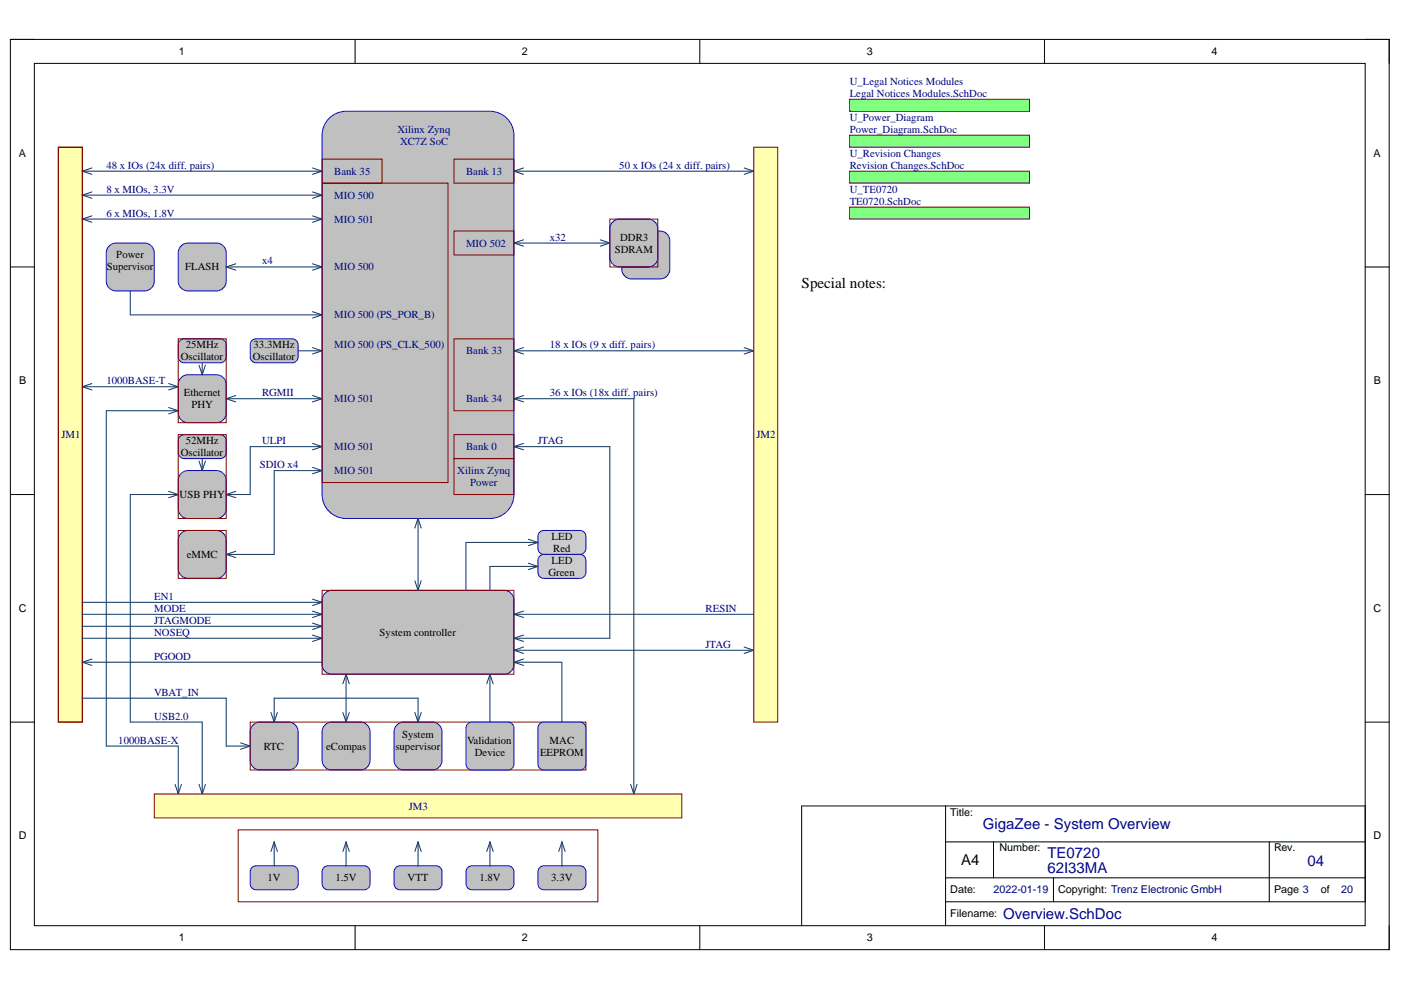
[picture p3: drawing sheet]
<svg xmlns="http://www.w3.org/2000/svg" width="297mm" height="210mm" viewBox="0 0 297 210" stroke-linecap="round" stroke-linejoin="round" font-family="sans-serif">
<defs><g id="words">
<g font-size="3.2">
<text x="170" y="61">Special notes:</text>
<text x="203.8" y="183.4">A4</text>
</g>
<g font-size="3.2" fill="#000080">
<text x="208.4" y="175.8">GigaZee - System Overview</text>
<text x="222.1" y="185.2">62I33MA</text>
<text x="222.1" y="181.9">TE0720</text>
<text x="277.2" y="183.6">04</text>
<text x="212.7" y="194.8">Overview.SchDoc</text>
</g>
<g font-size="2.3">
<text x="37.9" y="11.7">1</text>
<text x="110.7" y="11.7">2</text>
<text x="183.8" y="11.7">3</text>
<text x="256.8" y="11.7">4</text>
<text x="4" y="33.3">A</text>
<text x="291.2" y="33.3">A</text>
<text x="130.3" y="53.5">SDRAM</text>
<text x="131.5" y="51">DDR3</text>
<text x="22.6" y="57.3">Supervisor</text>
<text x="24.7" y="54.8">Power</text>
<text x="39.3" y="57.3">FLASH</text>
<text x="38.3" y="76.4">Oscillator</text>
<text x="39.4" y="73.9">25MHz</text>
<text x="53.6" y="76.4">Oscillator</text>
<text x="53.8" y="73.9">33.3MHz</text>
<text x="4.1" y="81.5">B</text>
<text x="291.3" y="81.5">B</text>
<text x="39" y="84">Ethernet</text>
<text x="40.6" y="86.5">PHY</text>
<text x="39.4" y="94.2">52MHz</text>
<text x="38.3" y="96.7">Oscillator</text>
<text x="38.1" y="105.6">USB PHY</text>
<text x="39.6" y="118.3">eMMC</text>
<text x="116.9" y="114.5">LED</text>
<text x="116.9" y="119.6">LED</text>
<text x="117.3" y="117.1">Red</text>
<text x="116.3" y="122.1">Green</text>
<text x="4" y="129.7">C</text>
<text x="291.2" y="129.7">C</text>
<text x="80.5" y="134.8">System controller</text>
<text x="55.9" y="158.9">RTC</text>
<text x="69.2" y="158.9">eCompas</text>
<text x="83.8" y="158.9">supervisor</text>
<text x="85.2" y="156.4">System</text>
<text x="99" y="157.7">Validation</text>
<text x="100.7" y="160.2">Device</text>
<text x="114.5" y="160.2">EEPROM</text>
<text x="116.5" y="157.7">MAC</text>
<text x="201.5" y="172.9">Title:</text>
<text x="4" y="178">D</text>
<text x="291.2" y="178">D</text>
<text x="211.9" y="180.5">Number:</text>
<text x="270.1" y="180.5">Rev.</text>
<text x="56.7" y="186.9">1V</text>
<text x="71.1" y="186.9">1.5V</text>
<text x="86.4" y="186.9">VTT</text>
<text x="101.6" y="186.9">1.8V</text>
<text x="116.9" y="186.9">3.3V</text>
<text x="201.5" y="189.4">Date:</text>
<text x="224.4" y="189.4">Copyright: Trenz Electronic GmbH</text>
<text x="270.1" y="189.4">Page 3</text>
<text x="280" y="189.4">of</text>
<text x="201.5" y="194.5">Filename:</text>
<text x="37.9" y="199.6">1</text>
<text x="110.7" y="199.6">2</text>
<text x="183.8" y="199.6">3</text>
<text x="256.8" y="199.6">4</text>
</g>
<g font-size="2.3" fill="#000080">
<text x="180.2" y="18">U_Legal Notices Modules</text>
<text x="180.2" y="20.5">Legal Notices Modules.SchDoc</text>
<text x="84.3" y="28.1">Xilinx Zynq</text>
<text x="180.2" y="25.6">U_Power_Diagram</text>
<text x="180.2" y="28.1">Power_Diagram.SchDoc</text>
<text x="22.5" y="35.8">48 x IOs (24x diff. pairs)</text>
<text x="84.8" y="30.7">XC7Z SoC</text>
<text x="131.3" y="35.8">50 x IOs (24 x diff. pairs)</text>
<text x="180.2" y="33.2">U_Revision Changes</text>
<text x="180.2" y="35.8">Revision Changes.SchDoc</text>
<text x="22.5" y="40.9">8 x MIOs, 3.3V</text>
<text x="70.9" y="37.1">Bank 35</text>
<text x="98.8" y="37.1">Bank 13</text>
<text x="180.2" y="40.9">U_TE0720</text>
<text x="22.5" y="45.9">6 x MIOs, 1.8V</text>
<text x="70.9" y="42.1">MIO 500</text>
<text x="70.9" y="47.2">MIO 501</text>
<text x="180.2" y="43.4">TE0720.SchDoc</text>
<text x="98.8" y="52.3">MIO 502</text>
<text x="116.6" y="51">x32</text>
<text x="55.6" y="56.1">x4</text>
<text x="70.9" y="57.3">MIO 500</text>
<text x="70.9" y="67.5">MIO 500 (PS_POR_B)</text>
<text x="70.9" y="73.9">MIO 500 (PS_CLK_500)</text>
<text x="98.8" y="75.1">Bank 33</text>
<text x="116.6" y="73.9">18 x IOs (9 x diff. pairs)</text>
<text x="22.5" y="81.5">1000BASE-T</text>
<text x="55.6" y="84">RGMII</text>
<text x="70.9" y="85.3">MIO 501</text>
<text x="98.8" y="85.3">Bank 34</text>
<text x="116.6" y="84">36 x IOs (18x diff. pairs)</text>
<text x="13" y="92.9">JM1</text>
<text x="55.6" y="94.2">ULPI</text>
<text x="70.9" y="95.5">MIO 501</text>
<text x="98.8" y="95.5">Bank 0</text>
<text x="114" y="94.2">JTAG</text>
<text x="160.4" y="92.9">JM2</text>
<text x="55.1" y="99.3">SDIO x4</text>
<text x="70.9" y="100.5">MIO 501</text>
<text x="97" y="100.5">Xilinx Zynq</text>
<text x="99.7" y="103.1">Power</text>
<text x="32.7" y="127.2">EN1</text>
<text x="32.7" y="129.7">MODE</text>
<text x="149.6" y="129.7">RESIN</text>
<text x="32.7" y="132.3">JTAGMODE</text>
<text x="32.7" y="134.8">NOSEQ</text>
<text x="149.6" y="137.3">JTAG</text>
<text x="32.7" y="139.9">PGOOD</text>
<text x="32.7" y="147.5">VBAT_IN</text>
<text x="32.7" y="152.6">USB2.0</text>
<text x="25.1" y="157.7">1000BASE-X</text>
<text x="86.7" y="171.6">JM3</text>
<text x="210.7" y="189.4">2022-01-19</text>
<text x="284.3" y="189.4">20</text>
</g>
</g></defs>
<path d="M2.2 8.4h292.3v193h-292.3z" fill="none" stroke="#000" stroke-width=".21"/>
<path d="M7.3 13.4h282.1v182.9h-282.1z" fill-rule="evenodd" fill="#fff"/>
<g fill="none" stroke="#000" stroke-width=".21">
<path d="M2.2 8.4h5.1M7.3 13.4h282.1v182.9h-282.1zM75.3 8.4v5M148.4 8.4v5M221.4 8.4v5M289.4 8.4h5.1v5M2.2 56.6h5.1M289.4 56.6h5.1M2.2 104.9h5.1M289.4 104.9h5.1M2.2 153.1h5.1M289.4 153.1h5.1"/>
<path d="M200.5 170.9v25.4M200.5 178.5h88.9M210.6 178.5v7.6M269.1 178.5v12.7M75.3 196.3v5.1M148.4 196.3v5.1M200.5 191.2h88.9v-20.3h-119.4v25.4M200.5 186.1h88.9M221.4 196.3v5.1M223.4 186.1v5.1M294.5 196.3v5.1"/>
</g>
<path d="M132.4 49.6l1-.5 .5-.1h6a2.07 2.07 0 0 1 2.1 2.1v6a2.06 2.06 0 0 1-2.1 2h-6a2.06 2.06 0 0 1-2.1-2v-6l.1-.6z" fill="#c0c0c0"/>
<path d="M132.4 49.6l1-.5 .5-.1h6a2.07 2.07 0 0 1 2.1 2.1v6a2.06 2.06 0 0 1-2.1 2h-6a2.06 2.06 0 0 1-2.1-2v-6l.1-.6z" fill="none" stroke="#00f" stroke-width=".21"/>
<path d="M129.9 47.1l.9-.6h.6h6a2.06 2.06 0 0 1 2.1 2v6a2.07 2.07 0 0 1-2.1 2.1h-6a2.07 2.07 0 0 1-2.1-2.1v-6l.1-.5z" fill="#c0c0c0"/>
<path d="M129.9 47.1l.9-.6h.6h6a2.06 2.06 0 0 1 2.1 2v6a2.07 2.07 0 0 1-2.1 2.1h-6a2.07 2.07 0 0 1-2.1-2.1v-6l.1-.5z" fill="none" stroke="#00f" stroke-width=".21"/>
<path d="M12.4 31.2h5.1v121.9h-5.1z" fill-rule="evenodd" fill="#ffffb0"/>
<path d="M12.4 31.2h5.1v121.9h-5.1z" fill="none" stroke="#800000" stroke-width=".21"/>
<path d="M159.8 31.2h5.1v121.9h-5.1z" fill-rule="evenodd" fill="#ffffb0"/>
<path d="M159.8 31.2h5.1v121.9h-5.1z" fill="none" stroke="#800000" stroke-width=".21"/>
<path d="M32.7 168.3h111.9v5.1h-111.9z" fill-rule="evenodd" fill="#ffffb0"/>
<path d="M32.7 168.3h111.9v5.1h-111.9z" fill="none" stroke="#800000" stroke-width=".21"/>
<path d="M69.5 25.4a5.1 5.1 0 0 1 3.9-1.8h30.5a5.1 5.1 0 0 1 5.1 5.1v76.2a5.1 5.1 0 0 1-5.1 5h-30.5a5.1 5.1 0 0 1-5.1-5v-76.2a5 5 0 0 1 1.2-3.3z" fill="#c0c0c0"/>
<path d="M69.5 25.4a5.1 5.1 0 0 1 3.9-1.8h30.5a5.1 5.1 0 0 1 5.1 5.1v76.2a5.1 5.1 0 0 1-5.1 5h-30.5a5.1 5.1 0 0 1-5.1-5v-76.2a5 5 0 0 1 1.2-3.3z" fill="none" stroke="#00f" stroke-width=".21"/>
<g fill="none" stroke="#073763" stroke-width=".21">
<path d="M17.5 36.3h50.8M17.5 36.3l2 .7M19.5 35.6l-2 .7M66.3 35.6l2 .7M68.3 36.3l-2 .7M17.5 41.4h50.8M17.5 41.4l2 .6M17.5 46.4h50.8M17.5 46.4l2 .7M19.5 40.7l-2 .7M19.5 45.8l-2 .6M66.3 40.7l2 .7"/>
<path d="M66.3 45.8l2 .6M68.3 41.4l-2 .6M68.3 46.4l-2 .7"/>
</g>
<path d="M38.4 80.1l.9-.6h.6h6a2.07 2.07 0 0 1 2.1 2v6.1a2.06 2.06 0 0 1-2.1 2h-6a2.06 2.06 0 0 1-2.1-2v-6.1l.1-.5z" fill="#c0c0c0"/>
<path d="M38.4 80.1l.9-.6h.6h6a2.07 2.07 0 0 1 2.1 2v6.1a2.06 2.06 0 0 1-2.1 2h-6a2.06 2.06 0 0 1-2.1-2v-6.1l.1-.5z" fill="none" stroke="#00f" stroke-width=".21"/>
<g fill="none" stroke="#073763" stroke-width=".21">
<path d="M35.8 86.4l2 .7M37.8 87.1h-15.3v71.1h15.3v10.1M37.8 87.1l-2 .7M48 84.5h20.3M48 84.5l2 .7M50 83.9l-2 .6M66.3 83.9l2 .6M68.3 84.5l-2 .7M109 84.5h25.4v83.8M109 84.5l2 .7M111 83.9l-2 .6M17.5 127.7h50.8"/>
<path d="M66.3 127l2 .7M68.3 127.7l-2 .7M37.1 166.3l.7 2M38.5 166.3l-.7 2M133.7 166.3l.7 2M135.1 166.3l-.7 2"/>
</g>
<path d="M38.4 100.4l.9-.6h.6h6a2.07 2.07 0 0 1 2.1 2v6.1a2.07 2.07 0 0 1-2.1 2h-6a2.07 2.07 0 0 1-2.1-2v-6.1l.1-.5z" fill="#c0c0c0"/>
<path d="M38.4 100.4l.9-.6h.6h6a2.07 2.07 0 0 1 2.1 2v6.1a2.07 2.07 0 0 1-2.1 2h-6a2.07 2.07 0 0 1-2.1-2v-6.1l.1-.5z" fill="none" stroke="#00f" stroke-width=".21"/>
<path d="M66.3 94l2 .7M68.3 94.7h-15.3v10.2h-5M68.3 94.7l-2 .7M35.8 104.2l2 .7M37.8 104.9h-10.2v48.2h15.3v15.2M37.8 104.9l-2 .6M48 104.9l2 .6M50 104.2l-2 .7M42.2 166.3l.7 2M43.6 166.3l-.7 2" fill="none" stroke="#073763" stroke-width=".21"/>
<path d="M38 72.4l.7-.5 .4-.1h7.6a1.27 1.27 0 0 1 1.3 1.3v2.6a1.27 1.27 0 0 1-1.3 1.2h-7.6a1.27 1.27 0 0 1-1.3-1.2v-2.6z" fill="#c0c0c0"/>
<path d="M38 72.4l.7-.5 .4-.1h7.6a1.27 1.27 0 0 1 1.3 1.3v2.6a1.27 1.27 0 0 1-1.3 1.2h-7.6a1.27 1.27 0 0 1-1.3-1.2v-2.6z" fill="none" stroke="#00f" stroke-width=".21"/>
<path d="M42.2 77.4l.7 2.1M42.9 76.9v2.6M43.6 77.4l-.7 2.1M42.2 97.7l.7 2.1M42.9 97.2v2.6M43.6 97.7l-.7 2.1" fill="none" stroke="#073763" stroke-width=".21"/>
<path d="M38 92.7l.7-.5h.4h7.6a1.29 1.29 0 0 1 1.3 1.2v2.6a1.28 1.28 0 0 1-1.3 1.2h-7.6a1.29 1.29 0 0 1-1.3-1.2v-2.6z" fill="#c0c0c0"/>
<path d="M38 92.7l.7-.5h.4h7.6a1.29 1.29 0 0 1 1.3 1.2v2.6a1.28 1.28 0 0 1-1.3 1.2h-7.6a1.29 1.29 0 0 1-1.3-1.2v-2.6z" fill="none" stroke="#00f" stroke-width=".21"/>
<path d="M38.4 113.1l.9-.6h.6h6a2.07 2.07 0 0 1 2.1 2v6.1a2.06 2.06 0 0 1-2.1 2h-6a2.06 2.06 0 0 1-2.1-2v-6.1l.1-.5z" fill="#c0c0c0"/>
<path d="M38.4 113.1l.9-.6h.6h6a2.07 2.07 0 0 1 2.1 2v6.1a2.06 2.06 0 0 1-2.1 2h-6a2.06 2.06 0 0 1-2.1-2v-6.1l.1-.5z" fill="none" stroke="#00f" stroke-width=".21"/>
<path d="M53.6 72.1l.7-.3h7.7a1.26 1.26 0 0 1 1.2 1.3v2.6a1.26 1.26 0 0 1-1.2 1.2h-7.7a1.26 1.26 0 0 1-1.3-1.2v-2.6l.1-.4z" fill="#c0c0c0"/>
<path d="M53.6 72.1l.7-.3h7.7a1.26 1.26 0 0 1 1.2 1.3v2.6a1.26 1.26 0 0 1-1.2 1.2h-7.7a1.26 1.26 0 0 1-1.3-1.2v-2.6l.1-.4z" fill="none" stroke="#00f" stroke-width=".21"/>
<path d="M63.2 74.4h5.1M66.3 73.7l2 .7M68.3 74.4l-2 .7" fill="none" stroke="#073763" stroke-width=".21"/>
<path d="M38.4 52.1l.9-.5 .6-.1h6a2.07 2.07 0 0 1 2.1 2.1v6a2.07 2.07 0 0 1-2.1 2.1h-6a2.07 2.07 0 0 1-2.1-2.1v-6l.1-.6z" fill="#c0c0c0"/>
<path d="M38.4 52.1l.9-.5 .6-.1h6a2.07 2.07 0 0 1 2.1 2.1v6a2.07 2.07 0 0 1-2.1 2.1h-6a2.07 2.07 0 0 1-2.1-2.1v-6l.1-.6z" fill="none" stroke="#00f" stroke-width=".21"/>
<path d="M48 56.6h20.3M48 56.6l2 .7M50 55.9l-2 .7M66.3 55.9l2 .7M68.3 56.6l-2 .7M17.5 82h20.3M17.5 82l2 .7M19.5 81.3l-2 .7M35.8 81.3l2 .7M37.8 82l-2 .7" fill="none" stroke="#073763" stroke-width=".21"/>
<path d="M23.1 52.1l1-.5 .5-.1h6a2.07 2.07 0 0 1 2.1 2.1v6a2.07 2.07 0 0 1-2.1 2.1h-6a2.07 2.07 0 0 1-2.1-2.1v-6l.1-.6z" fill="#c0c0c0"/>
<path d="M23.1 52.1l1-.5 .5-.1h6a2.07 2.07 0 0 1 2.1 2.1v6a2.07 2.07 0 0 1-2.1 2.1h-6a2.07 2.07 0 0 1-2.1-2.1v-6l.1-.6z" fill="none" stroke="#00f" stroke-width=".21"/>
<path d="M27.6 61.7v5.1h40.7M66.3 66.1l2 .7M68.3 66.8l-2 .6" fill="none" stroke="#073763" stroke-width=".21"/>
<path d="M53.6 183.8l.7-.2h7.7a1.26 1.26 0 0 1 1.2 1.2v2.6a1.26 1.26 0 0 1-1.2 1.3h-7.7a1.26 1.26 0 0 1-1.3-1.3v-2.6l.1-.4z" fill="#c0c0c0"/>
<path d="M53.6 183.8l.7-.2h7.7a1.26 1.26 0 0 1 1.2 1.2v2.6a1.26 1.26 0 0 1-1.2 1.3h-7.7a1.26 1.26 0 0 1-1.3-1.3v-2.6l.1-.4z" fill="none" stroke="#00f" stroke-width=".21"/>
<path d="M68.8 183.8l.7-.2h7.7a1.26 1.26 0 0 1 1.3 1.2v2.6a1.26 1.26 0 0 1-1.3 1.3h-7.7a1.26 1.26 0 0 1-1.2-1.3v-2.6l.1-.4z" fill="#c0c0c0"/>
<path d="M68.8 183.8l.7-.2h7.7a1.26 1.26 0 0 1 1.3 1.2v2.6a1.26 1.26 0 0 1-1.3 1.3h-7.7a1.26 1.26 0 0 1-1.2-1.3v-2.6l.1-.4z" fill="none" stroke="#00f" stroke-width=".21"/>
<path d="M99.3 183.8l.7-.2h7.7a1.26 1.26 0 0 1 1.3 1.2v2.6a1.26 1.26 0 0 1-1.3 1.3h-7.7a1.26 1.26 0 0 1-1.2-1.3v-2.6l.1-.4z" fill="#c0c0c0"/>
<path d="M99.3 183.8l.7-.2h7.7a1.26 1.26 0 0 1 1.3 1.2v2.6a1.26 1.26 0 0 1-1.3 1.3h-7.7a1.26 1.26 0 0 1-1.2-1.3v-2.6l.1-.4z" fill="none" stroke="#00f" stroke-width=".21"/>
<path d="M114.6 183.8l.7-.2h7.7a1.26 1.26 0 0 1 1.2 1.2v2.6a1.26 1.26 0 0 1-1.2 1.3h-7.7a1.26 1.26 0 0 1-1.2-1.3v-2.6v-.4z" fill="#c0c0c0"/>
<path d="M114.6 183.8l.7-.2h7.7a1.26 1.26 0 0 1 1.2 1.2v2.6a1.26 1.26 0 0 1-1.2 1.3h-7.7a1.26 1.26 0 0 1-1.2-1.3v-2.6v-.4z" fill="none" stroke="#00f" stroke-width=".21"/>
<path d="M84.1 183.8l.7-.2h7.7a1.26 1.26 0 0 1 1.2 1.2v2.6a1.26 1.26 0 0 1-1.2 1.3h-7.7a1.25 1.25 0 0 1-1.2-1.3v-2.6v-.4z" fill="#c0c0c0"/>
<path d="M84.1 183.8l.7-.2h7.7a1.26 1.26 0 0 1 1.2 1.2v2.6a1.26 1.26 0 0 1-1.2 1.3h-7.7a1.25 1.25 0 0 1-1.2-1.3v-2.6v-.4z" fill="none" stroke="#00f" stroke-width=".21"/>
<g fill="none" stroke="#073763" stroke-width=".21">
<path d="M58.1 178.5v5.1M58.1 178.5l-.6 2M58.1 178.5l.7 2M73.4 178.5v5.1M73.4 178.5l-.7 2M73.4 178.5l.7 2M88.6 178.5v5.1M88.6 178.5l-.6 2M88.6 178.5l.7 2M103.9 178.5v5.1M103.9 178.5l-.7 2M103.9 178.5l.7 2"/>
<path d="M119.1 178.5v5.1M119.1 178.5l-.6 2M119.1 178.5l.7 2"/>
</g>
<path d="M53.6 153.7l1-.5 .5-.1h6a2.07 2.07 0 0 1 2.1 2.1v6a2.07 2.07 0 0 1-2.1 2.1h-6a2.06 2.06 0 0 1-2.1-2.1v-6l.1-.6z" fill="#c0c0c0"/>
<path d="M53.6 153.7l1-.5 .5-.1h6a2.07 2.07 0 0 1 2.1 2.1v6a2.07 2.07 0 0 1-2.1 2.1h-6a2.06 2.06 0 0 1-2.1-2.1v-6l.1-.6z" fill="none" stroke="#00f" stroke-width=".21"/>
<path d="M68.9 153.7l.9-.5 .6-.1h6a2.07 2.07 0 0 1 2.1 2.1v6a2.06 2.06 0 0 1-2.1 2.1h-6a2.06 2.06 0 0 1-2.1-2.1v-6l.1-.6z" fill="#c0c0c0"/>
<path d="M68.9 153.7l.9-.5 .6-.1h6a2.07 2.07 0 0 1 2.1 2.1v6a2.06 2.06 0 0 1-2.1 2.1h-6a2.06 2.06 0 0 1-2.1-2.1v-6l.1-.6z" fill="none" stroke="#00f" stroke-width=".21"/>
<path d="M84.2 153.7l.9-.5 .5-.1h6a2.07 2.07 0 0 1 2.1 2.1v6a2.07 2.07 0 0 1-2.1 2.1h-6a2.06 2.06 0 0 1-2.1-2.1v-6l.1-.6z" fill="#c0c0c0"/>
<path d="M84.2 153.7l.9-.5 .5-.1h6a2.07 2.07 0 0 1 2.1 2.1v6a2.07 2.07 0 0 1-2.1 2.1h-6a2.06 2.06 0 0 1-2.1-2.1v-6l.1-.6z" fill="none" stroke="#00f" stroke-width=".21"/>
<path d="M68.9 125.8l.9-.6h.6h36.5a2.06 2.06 0 0 1 2.1 2v13.7a2.06 2.06 0 0 1-2.1 2h-36.5a2.06 2.06 0 0 1-2.1-2v-13.7l.1-.5z" fill="#c0c0c0"/>
<path d="M68.9 125.8l.9-.6h.6h36.5a2.06 2.06 0 0 1 2.1 2v13.7a2.06 2.06 0 0 1-2.1 2h-36.5a2.06 2.06 0 0 1-2.1-2v-13.7l.1-.5z" fill="none" stroke="#00f" stroke-width=".21"/>
<g fill="none" stroke="#800000" stroke-width=".21">
<path d="M12.4 31.2h5.1v121.9h-5.1zM68.3 33.8h12.7v5h-12.7zM68.3 38.8h26.7v63.5h-26.7zM96.3 33.8h12.7v5h-12.7zM96.3 49h12.7v5.1h-12.7zM129.3 46.5h10.2v10.1h-10.2zM37.8 71.8h10.2v17.8h-10.2zM96.3 71.8h12.7v15.3h-12.7zM37.8 92.2h10.2v17.7h-10.2zM96.3 92.2h12.7v5h-12.7zM96.3 97.2h12.7v7.7h-12.7zM37.8 112.5h10.2v10.1h-10.2z"/>
<path d="M68.3 125.2h40.7v17.7h-40.7zM53 153.1h71.2v10.2h-71.2zM50.5 176h76.3v15.2h-76.3z"/>
</g>
<g fill="none" stroke="#073763" stroke-width=".21">
<path d="M109 36.3h50.8M109 36.3l2 .7M111 35.6l-2 .7M157.8 35.6l2 .7M159.8 36.3l-2 .7M109 51.5h20.3M109 51.5l2 .7M111 50.9l-2 .6M127.3 50.9l2 .6M129.3 51.5l-2 .7M109 74.4h50.8M109 74.4l2 .7"/>
<path d="M111 73.7l-2 .7M157.8 73.7l2 .7M159.8 74.4l-2 .7M66.3 99.1l2 .7M68.3 99.8h-10.2v17.8h-10.1M68.3 99.8l-2 .7M48 117.6l2 .6M50 116.9l-2 .7M17.5 130.3h50.8M17.5 132.8h50.8M17.5 135.3h50.8M19.5 139.7l-2 .7"/>
<path d="M66.3 129.6l2 .7M66.3 132.1l2 .7M66.3 134.6l2 .7M68.3 130.3l-2 .6M68.3 132.8l-2 .7M68.3 135.3l-2 .7M109 137.9h50.8M109 137.9l2 .6M109 130.3h50.8M109 130.3l2 .6M111 137.2l-2 .7M111 129.6l-2 .7"/>
<path d="M157.8 137.2l2 .7M159.8 137.9l-2 .6M17.5 148h30.5v10.2h5M17.5 140.4h50.8M17.5 140.4l2 .7M51 157.5l2 .7M53 158.2l-2 .7M72.7 151.1l.7 2M73.4 142.9v10.2M73.4 142.9l-.7 2.1M73.4 142.9l.7 2.1M73.4 148h15.2v5.1"/>
<path d="M74.1 151.1l-.7 2M88 151.1l.6 2M89.3 151.1l-.7 2"/>
</g>
<path d="M180.1 21.1h38.2v2.5h-38.2z" fill-rule="evenodd" fill="#80ff80"/>
<path d="M180.1 21.1h38.2v2.5h-38.2z" fill="none" stroke="#800000" stroke-width=".21"/>
<path d="M180.1 28.7h38.2v2.5h-38.2z" fill-rule="evenodd" fill="#80ff80"/>
<path d="M180.1 28.7h38.2v2.5h-38.2z" fill="none" stroke="#800000" stroke-width=".21"/>
<path d="M180.1 36.3h38.2v2.5h-38.2z" fill-rule="evenodd" fill="#80ff80"/>
<path d="M180.1 36.3h38.2v2.5h-38.2z" fill="none" stroke="#800000" stroke-width=".21"/>
<path d="M88.6 109.9v15.3M88.6 109.9l-.6 2.1M88.6 109.9l.7 2.1M88 123.1l.6 2.1M89.3 123.1l-.7 2.1" fill="none" stroke="#073763" stroke-width=".21"/>
<path d="M180.1 43.9h38.2v2.6h-38.2z" fill-rule="evenodd" fill="#80ff80"/>
<path d="M180.1 43.9h38.2v2.6h-38.2z" fill="none" stroke="#800000" stroke-width=".21"/>
<path d="M109 94.7h20.3v40.6h-20.3M109 94.7l2 .7M111 94l-2 .7M109 135.3l2 .7M111 134.6l-2 .7" fill="none" stroke="#073763" stroke-width=".21"/>
<path d="M114.6 112.7l.7-.2h7.7a1.26 1.26 0 0 1 1.2 1.2v2.6a1.27 1.27 0 0 1-1.2 1.3h-7.7a1.26 1.26 0 0 1-1.2-1.3v-2.6v-.4z" fill="#ccc"/>
<path d="M114.6 112.7l.7-.2h7.7a1.26 1.26 0 0 1 1.2 1.2v2.6a1.27 1.27 0 0 1-1.2 1.3h-7.7a1.26 1.26 0 0 1-1.2-1.3v-2.6v-.4z" fill="none" stroke="#00f" stroke-width=".21"/>
<path d="M114.6 117.8l.7-.2h7.7a1.26 1.26 0 0 1 1.2 1.2v2.6a1.26 1.26 0 0 1-1.2 1.2h-7.7a1.25 1.25 0 0 1-1.2-1.2v-2.6v-.4z" fill="#ccc"/>
<path d="M114.6 117.8l.7-.2h7.7a1.26 1.26 0 0 1 1.2 1.2v2.6a1.26 1.26 0 0 1-1.2 1.2h-7.7a1.25 1.25 0 0 1-1.2-1.2v-2.6v-.4z" fill="none" stroke="#00f" stroke-width=".21"/>
<path d="M112 119.4l2.1 .7M112 114.3l2.1 .7M114.1 115h-15.3v10.2M114.1 115l-2.1 .7M114.1 120.1h-10.2v5.1M114.1 120.1l-2.1 .7" fill="none" stroke="#073763" stroke-width=".21"/>
<path d="M114.6 153.3l.7-.2h7.7a1.26 1.26 0 0 1 1.2 1.3v7.6a1.26 1.26 0 0 1-1.2 1.3h-7.7a1.25 1.25 0 0 1-1.2-1.3v-7.6v-.4z" fill="#c0c0c0"/>
<path d="M114.6 153.3l.7-.2h7.7a1.26 1.26 0 0 1 1.2 1.3v7.6a1.26 1.26 0 0 1-1.2 1.3h-7.7a1.25 1.25 0 0 1-1.2-1.3v-7.6v-.4z" fill="none" stroke="#00f" stroke-width=".21"/>
<path d="M99.3 153.3l.7-.2h7.7a1.26 1.26 0 0 1 1.3 1.3v7.6a1.26 1.26 0 0 1-1.3 1.3h-7.7a1.26 1.26 0 0 1-1.2-1.3v-7.6l.1-.4z" fill="#c0c0c0"/>
<path d="M99.3 153.3l.7-.2h7.7a1.26 1.26 0 0 1 1.3 1.3v7.6a1.26 1.26 0 0 1-1.3 1.3h-7.7a1.26 1.26 0 0 1-1.2-1.3v-7.6l.1-.4z" fill="none" stroke="#00f" stroke-width=".21"/>
<path d="M111 139.7l-2 .7M57.4 151.1l.7 2M58.8 151.1l-.7 2M73.4 148h-15.3v5.1M103.9 142.9v10.2M103.9 142.9l-.7 2.1M103.9 142.9l.7 2.1M109 140.4h10.1v12.7M109 140.4l2 .7" fill="none" stroke="#073763" stroke-width=".21"/>
<use href="#words"/>
</svg>
